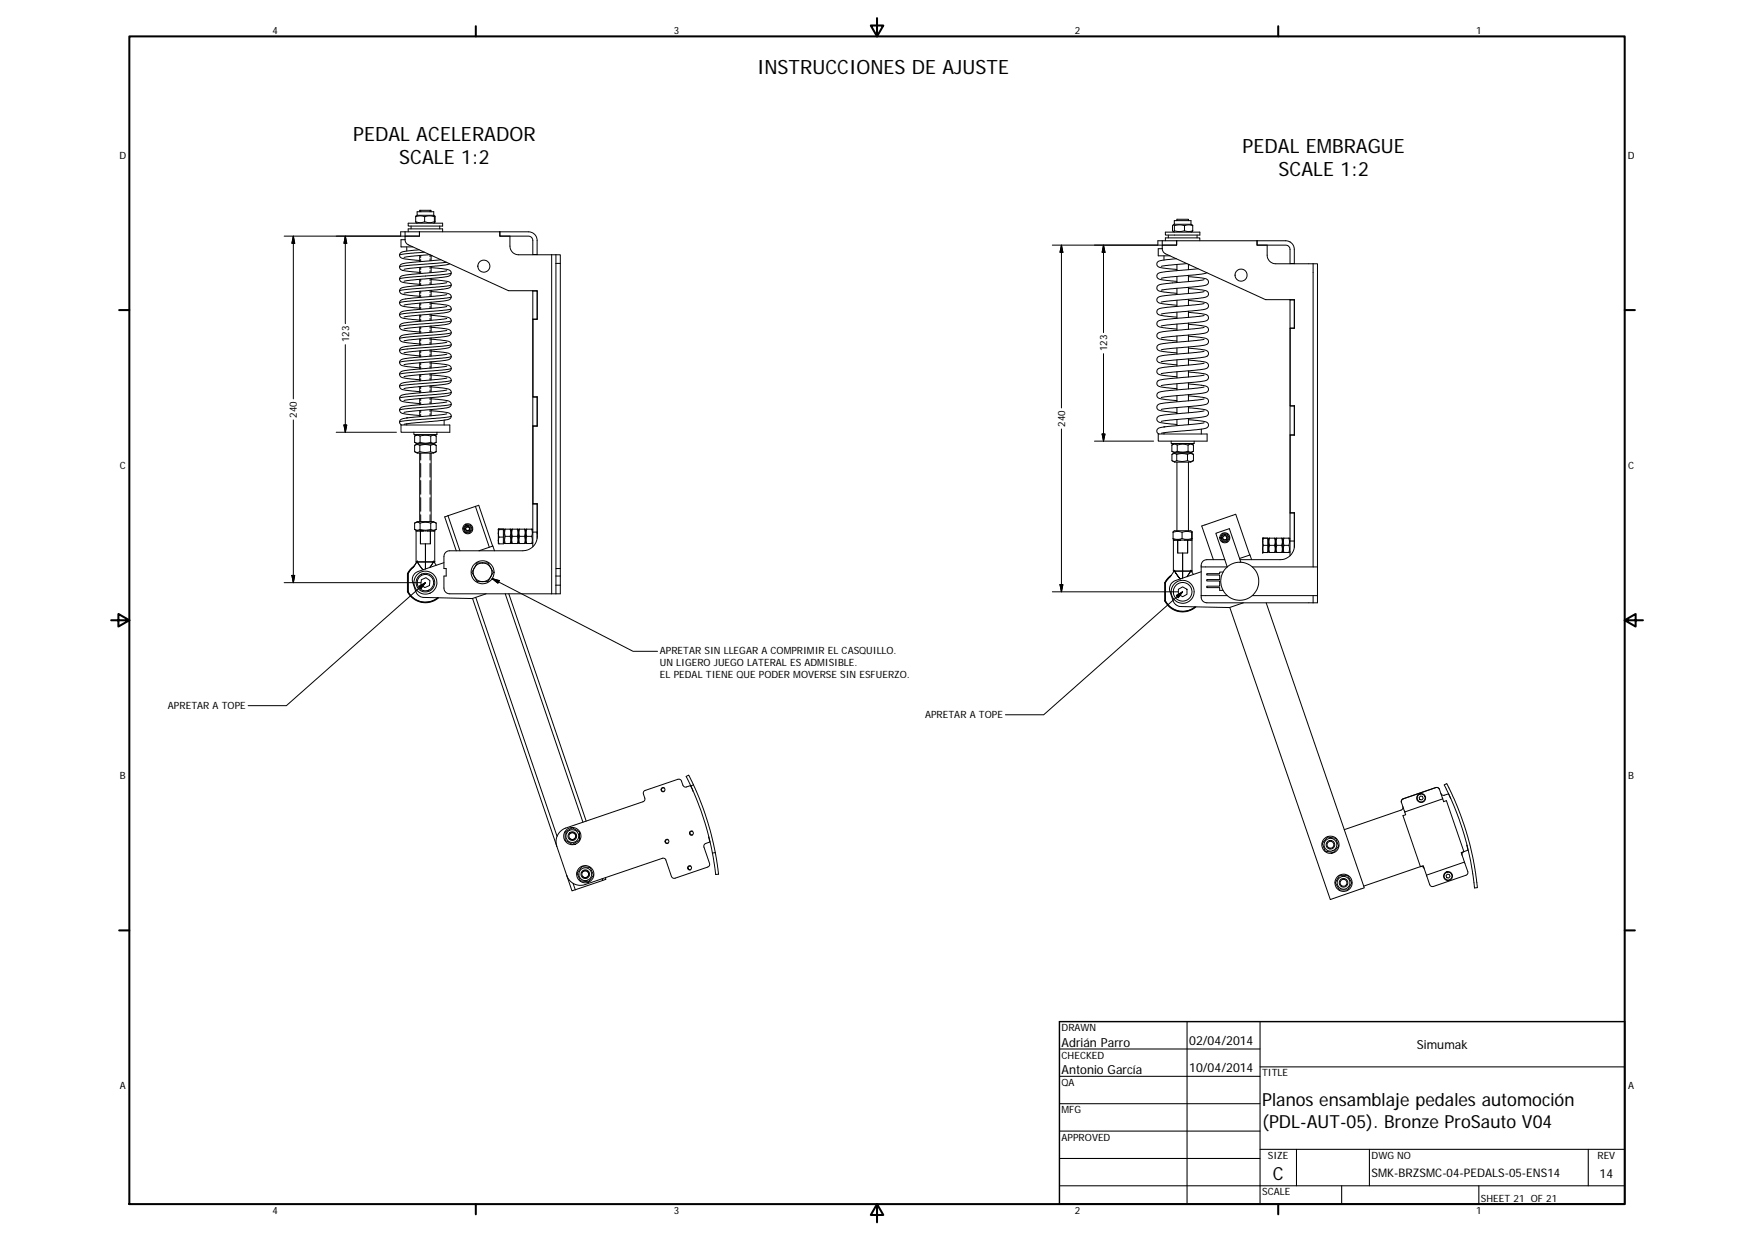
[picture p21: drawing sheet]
<svg xmlns="http://www.w3.org/2000/svg" width="594mm" height="420mm" viewBox="0 0 594 420" stroke-linecap="round" stroke-linejoin="round" font-family="sans-serif">
<defs><g id="words">
<g font-size="6.7">
<text x="256.4" y="25">INSTRUCCIONES DE AJUSTE</text>
<text x="119.6" y="47.6">PEDAL ACELERADOR</text>
<text x="420.8" y="51.7">PEDAL EMBRAGUE</text>
<text x="135.2" y="55.6">SCALE 1:2</text>
<text x="433" y="59.7">SCALE 1:2</text>
</g>
<g font-size="6.1">
<text x="427.5" y="374.4">Planos ensamblaje pedales automoción</text>
<text x="427.5" y="381.8">(PDL-AUT-05). Bronze ProSauto V04</text>
<text x="431.1" y="399.4">C</text>
</g>
<g font-size="4.2">
<text x="402.8" y="353.7">02/04/2014</text>
<text x="359.5" y="354.3">Adrián Parro</text>
<text x="479.9" y="355.1">Simumak</text>
<text x="359.5" y="363.6">Antonio García</text>
<text x="402.8" y="363">10/04/2014</text>
<text x="541.8" y="398.7">14</text>
</g>
<text font-size="4" x="464.5" y="398.5">SMK-BRZSMC-04-PEDALS-05-ENS14</text>
<g font-size="3.4">
<text x="92.3" y="11.3">4</text>
<text x="228.2" y="11.3">3</text>
<text x="364.1" y="11.3">2</text>
<text x="499.9" y="11.3">1</text>
<text x="40.4" y="53.7">D</text>
<text x="551.4" y="53.7">D</text>
<text x="118.2" y="115.9" transform="rotate(-90 118.2 115.9)">123</text>
<text x="375" y="119" transform="rotate(-90 375 119)">123</text>
<text x="100.6" y="141.4" transform="rotate(-90 100.6 141.4)">240</text>
<text x="360.7" y="144.5" transform="rotate(-90 360.7 144.5)">240</text>
<text x="40.6" y="158.7">C</text>
<text x="551.5" y="158.7">C</text>
<text x="223.5" y="221.4">APRETAR SIN LLEGAR A COMPRIMIR EL CASQUILLO.</text>
<text x="223.5" y="225.5">UN LIGERO JUEGO LATERAL ES ADMISIBLE.</text>
<text x="223.5" y="229.6">EL PEDAL TIENE QUE PODER MOVERSE SIN ESFUERZO.</text>
<text x="56.9" y="240.1">APRETAR A TOPE</text>
<text x="313.3" y="243.2">APRETAR A TOPE</text>
<text x="40.6" y="263.7">B</text>
<text x="551.5" y="263.7">B</text>
<text x="359.5" y="349.1">DRAWN</text>
<text x="359.5" y="358.4">CHECKED</text>
<text x="427.5" y="364.4">TITLE</text>
<text x="40.6" y="368.7">A</text>
<text x="359.5" y="367.7">QA</text>
<text x="551.5" y="368.7">A</text>
<text x="359.5" y="376.9">MFG</text>
<text x="359.5" y="386.2">APPROVED</text>
<text x="429.4" y="392.4">SIZE</text>
<text x="464.5" y="392.4">DWG NO</text>
<text x="541.1" y="392.3">REV</text>
<text x="427.5" y="404.7">SCALE</text>
<text x="501.6" y="406.8">SHEET 21 OF 21</text>
<text x="92.3" y="411.1">4</text>
<text x="228.2" y="411.1">3</text>
<text x="364.1" y="411.1">2</text>
<text x="499.9" y="411.1">1</text>
</g>
</g></defs>
<g fill="none" stroke="#000" stroke-width=".34">
<path d="M96.2 79.9h39.4M99.3 79.9v55.1M99.3 79.9l.5 2.5h-.9zM117 79.9v29.7M117 79.9l.4 2.5h-.9zM137.2 78.5h4.9l-.1 1.4h-4.8M137.2 78.5h-1.5v1.4h1.5M137.2 78.5v1.4M138.3 75.6h11.6v.9h-11.6zM138.3 78.5v-1h11.6v1M139.2 76.5v1M140.8 73.4v1.7"/>
<path d="M140.8 75.1l.5 .5M140.8 73.4l1.5-.3 1.5 .3M140.8 75.1l1.2 .3 1.8-.3M141.3 71.7h5.6v1.2h-5.6zM141.3 72.9l-.5 .5M142.1 71.7v-.5h3.9v.5M142.5 71.2v.2M142.5 71.5v.2M143.8 73.4l1.7-.3 1.6 .3M143.8 75.1l1.3 .3 2-.3M143.8 73.4v1.7M145.7 71.2v.2"/>
<path d="M145.7 71.5v.2M146.9 72.9l.3 .2M147.1 73.4v1.7M147.1 73.4l.1-.3 .1 2.3-.2-.3M147.2 75.4l-.3 .2M148.9 76.5v1M169.3 78.5h9.7a2.89 2.89 0 0 1 2.9 2.9v4.9M169.3 78.5v1.4h3.4v3.4a2.89 2.89 0 0 0 2.9 3h11.3M169.3 78.5h-27.2v1.4h-4.9v1.2M169.3 78.5v1.4h9.7a1.45 1.45 0 0 1 1.5 1.5v4.8M394.7 78.6h11.7v1h-11.7zM395.7 79.6v.9"/>
<path d="M397.4 78.4l.3 .2M397.7 75.9l-.3 .3M397.7 74.7h5.7v1.2h-5.7zM397.8 78.1l1.7 .3 1.7-.3M397.8 76.4v1.7M397.8 76.4l1.7-.3 1.7 .3M397.8 76.4l-.4-.3-.3 .3v1.7l.3 .3 .4-.3M398.6 74.7v-.5h3.9v.5M401.2 76.4v1.7M401.2 78.1l1.4 .3 1.4-.3M401.2 76.4l1.4-.3 1.4 .3M403.4 75.9l.6 .5"/>
<path d="M404 76.4v1.7M404 78.1l-.6 .5M405.4 79.6v.9M137.2 81.2h-1.4v2.4h4M137.2 81.1l.2 .9 .9 .9 33.8 15.5h9.9v9.7h-1.5v26.3h1.5v9.9h-1.5v26.2h1.5v11.1a4.9 4.9 0 0 1-4.9 4.9h-24.8a1.89 1.89 0 0 0-1.9 1.9v4.1h.7v2.5h-.7v4.1a1.94 1.94 0 0 0 1.9 1.9h34.6M137.8 83.6v1.4M142 84.6h-.7a10.6 10.6 0 0 0-5.8 1.2 1.3 1.3 0 0 0 .1 1.4 1.3 1.3 0 0 0 1.3 .4l5.2 .6M142.1 86.5v2.1M142.1 90.5v2.1M142.1 94.6v2.1M142.1 98.6v2.1M142.5 86.5v.7"/>
<path d="M142.5 87.9v.7M142.5 90.5v.7M142.5 91.9v.7M142.5 94.6v.7M142.5 95.9v.7M142.5 98.6v.7M142.5 100v.7M143.8 85.4l-6 .5-2.5 .5M145.6 86.2l-8.8 .9M145.7 86.3v.7M145.7 87.6v.7M145.7 90.3v.6"/>
<path d="M145.7 91.7v.6M145.7 94.3v.7M145.7 95.7v.7M145.7 98.3v.7M145.7 99.7v.7M146 98.7l2 .2a7.9 7.9 0 0 1 4.6 1 1.37 1.37 0 0 1-.2 1.5 1.37 1.37 0 0 1-1.4 .4l-14.2 1.5M146 90.6l2 .2a8.4 8.4 0 0 1 4.6 1 1.37 1.37 0 0 1-.2 1.5 1.37 1.37 0 0 1-1.4 .4l-14.2 1.5M146 94.6l2 .2a8.4 8.4 0 0 1 4.6 1.1 1.37 1.37 0 0 1-.2 1.4 1.37 1.37 0 0 1-1.4 .4l-14.2 1.6M146 86.6h.4M146 86.4v1.9M146 90.2v2.1M146 94.2v2.2"/>
<path d="M146 98.3v2.1M149.3 87.9l-9.8 .9a5.2 5.2 0 0 0-4.1 1.3 1.58 1.58 0 0 0 1.9 1.6l4.8 .5M151.2 88.8l-13.8 1.1-2.1 .5M151.3 99.8l-11.6 1.1a6 6 0 0 0-4.3 1.2 1.43 1.43 0 0 0 1.7 1.7l5 .6M151.3 95.7l-11.6 1.2a6.1 6.1 0 0 0-4.3 1.1 1.42 1.42 0 0 0 1.7 1.8l5 .5M151.3 91.7l-11.6 1.1a6.1 6.1 0 0 0-4.3 1.2 1.41 1.41 0 0 0 1.7 1.7l5 .6M152.3 89.3l-1.5 .4-14 1.5M152.8 92.4l-1.2 .4-13.7 1.1-2.6 .5M152.8 96.5l-2.5 .5-13.2 1.1-1.8 .4M180.5 98.4v9.7M180.5 98.5h1.4M181.9 86.2l-1.4 .1"/>
<path d="M181.9 98.4v9.7M186.9 86.3v114.7M186.9 86.3h1.4M188.3 86.3v2.9M188.3 89.2v103.3M188.3 86.3h1.5v2.9M188.3 89.2h1.5M189.8 89.2v108.9M356.4 83h35.7M359.5 83v55.1M359.5 83l.5 2.4h-1zM373.8 83l.5 2.4h-1z"/>
<path d="M373.8 83v29.6M393.7 81.5h-1.5v1.5h1.5M393.7 81.5v1.5M393.7 84.2h-1.4v2.4h4M393.7 84.2l.3 1.1 .8 .6 33.8 15.5 9.8 .1v9.6h-1.4v26.3h1.4v9.9h-1.4v26.3h1.4v11a4.8 4.8 0 0 1-4.8 4.9h-13.6M394.2 86.6v1.4M394.7 81.5v-1h11.7v1M398.5 87.6l-.7 .1a13.7 13.7 0 0 0-5.7 1 1.24 1.24 0 0 0 0 1.5 1.24 1.24 0 0 0 1.3 .5l5.2 .5M398.5 81.5v1.5h-4.8M398.6 81.5h-4.9M398.6 89.5v2.1M398.6 93.6v2.1"/>
<path d="M398.6 97.6v2.1M402 89.3l-8.7 .9M402.5 93.7l2 .1a8.4 8.4 0 0 1 4.6 1.1 1.37 1.37 0 0 1-.2 1.4 1.37 1.37 0 0 1-1.4 .5l-14.2 1.5M402.5 97.7l2 .2a8.4 8.4 0 0 1 4.6 1 1.37 1.37 0 0 1-.2 1.5 1.37 1.37 0 0 1-1.4 .4l-14.2 1.5M402.5 89.5v1.8M402.5 93.2v2.1M402.5 97.3v2.1M402.5 89.6h.4M405.8 91l-9.8 .9a6.2 6.2 0 0 0-4 1 1.48 1.48 0 0 0 1.8 1.9l4.8 .5M407.8 98.7l-11.1 1.2a8.2 8.2 0 0 0-4.7 1 1.37 1.37 0 0 0 .2 1.5 1.37 1.37 0 0 0 1.4 .4l5 .5M407.8 94.7l-11.1 1.1a8.8 8.8 0 0 0-4.7 1.1 1.36 1.36 0 0 0 .2 1.4 1.36 1.36 0 0 0 1.4 .5l5 .5M408.8 92.3l-1.9 .5-13.6 1.4"/>
<path d="M425.7 81.5h9.8a2.93 2.93 0 0 1 2.9 2.9v4.9M425.7 81.5h-27.1v1.5h-4.9v1.2M425.7 81.5v1.5h3.5v3.4a2.89 2.89 0 0 0 2.9 2.9h12.6M425.8 81.5v1.5h9.7a1.48 1.48 0 0 1 1.4 1.4v4.8M438.4 89.2l-1.5 .1M444.7 89.3h1.5v112.4M444.7 89.3v102.6M117 116.7v29.6M142.1 102.6v2.1M142.1 106.7v2.1M142.1 110.7v2.1M142.1 114.8v2"/>
<path d="M142.1 118.8v2.1M142.5 102.6v.7M142.5 104v.7M142.5 106.7v.6M142.5 108.1v.6M142.5 110.7v.7M142.5 112.1v.7M142.5 114.7v.7M142.5 116.1v.7M142.5 118.8v.7M145.7 102.4v.7M145.7 103.7v.8"/>
<path d="M145.7 106.4v.7M145.7 107.8v.7M145.7 110.4v.7M145.7 111.8v.7M145.7 114.4v.8M145.7 115.8v.8M145.7 118.5v.7M145.7 119.9v.7M146 102.7l2 .2a8.1 8.1 0 0 1 4.6 1 1.36 1.36 0 0 1-.2 1.5 1.36 1.36 0 0 1-1.4 .4l-14.2 1.5M146 106.8l2 .1a8.4 8.4 0 0 1 4.6 1.1 1.37 1.37 0 0 1-.2 1.4 1.37 1.37 0 0 1-1.4 .5l-14.2 1.5M146 110.8l2 .2a8.4 8.4 0 0 1 4.6 1 1.38 1.38 0 0 1-.2 1.5 1.38 1.38 0 0 1-1.4 .4l-14.2 1.5M146 114.8l2 .2a8.4 8.4 0 0 1 4.6 1.1 1.38 1.38 0 0 1-.2 1.4 1.38 1.38 0 0 1-1.4 .4l-14.2 1.5"/>
<path d="M146 118.9l2 .2a7.9 7.9 0 0 1 4.6 1 1.39 1.39 0 0 1-1.6 1.9l-14.2 1.5M146 102.3v2.1M146 106.4v2.1M146 110.4v2.1M146 114.4v2.1M146 118.5v2M151.3 119.9l-11.1 1.2a8.8 8.8 0 0 0-4.7 1 1.36 1.36 0 0 0 .2 1.4 1.36 1.36 0 0 0 1.4 .5l5 .5M151.3 111.8l-11.1 1.2a8.8 8.8 0 0 0-4.7 1 1.34 1.34 0 0 0 .2 1.5 1.34 1.34 0 0 0 1.4 .4l5 .6M151.3 115.9l-11.1 1.1a8.2 8.2 0 0 0-4.7 1 1.35 1.35 0 0 0 .2 1.5 1.35 1.35 0 0 0 1.4 .5l5 .5M151.3 107.8l-11.1 1.1a8.8 8.8 0 0 0-4.7 1.1 1.34 1.34 0 0 0 .2 1.4 1.34 1.34 0 0 0 1.4 .5l5 .5M151.3 103.8l-11.6 1.2a5.7 5.7 0 0 0-4.3 1.1 1.41 1.41 0 0 0 1.7 1.7l5 .6M152.8 104.5l-2.8 .6-12.4 1-2.3 .5"/>
<path d="M152.8 112.6l-2.2 .5-13 1.1-2.3 .4M152.8 108.6l-3.2 .6-12 .9-2.3 .5M152.8 100.5l-2.5 .5-12.4 1-2.6 .5M152.8 116.6l-2.8 .6-12.7 1-2 .5M180.5 108.1v26.3h1.4M180.5 108.1h1.4M373.8 119.7v29.7M398.6 101.7v2M398.6 105.7v2.1M398.6 109.7v2.1M398.6 113.8v2M398.6 117.8v2.1"/>
<path d="M402.5 101.7l2 .2a7.9 7.9 0 0 1 4.6 1.1 1.38 1.38 0 0 1-.2 1.4 1.38 1.38 0 0 1-1.4 .4l-14.2 1.5M402.5 105.8l2 .1a8.8 8.8 0 0 1 4.6 1.1 1.37 1.37 0 0 1-.2 1.4 1.37 1.37 0 0 1-1.4 .5l-14.2 1.5M402.5 109.8l2 .2a9 9 0 0 1 4.6 1 1.37 1.37 0 0 1-.2 1.5 1.37 1.37 0 0 1-1.4 .4l-14.2 1.5M402.5 113.8l2 .2a9 9 0 0 1 4.6 1 1.37 1.37 0 0 1-.2 1.5 1.37 1.37 0 0 1-1.4 .4l-14.2 1.5M402.5 117.9l2 .1a9 9 0 0 1 4.6 1.1 1.36 1.36 0 0 1-.2 1.4 1.36 1.36 0 0 1-1.4 .5l-14.2 1.5M402.5 101.3v2.1M402.5 105.4v2M402.5 109.4v2.1M402.5 113.4v2.1M402.5 117.5v2.1M407.8 102.8l-11.1 1.1a8.8 8.8 0 0 0-4.7 1 1.36 1.36 0 0 0 .2 1.5 1.36 1.36 0 0 0 1.4 .4l5 .6M407.8 106.8l-11.1 1.1a8.8 8.8 0 0 0-4.7 1.1 1.36 1.36 0 0 0 .2 1.4 1.36 1.36 0 0 0 1.4 .5l5 .5"/>
<path d="M407.8 114.9l-11.1 1.1a8.8 8.8 0 0 0-4.7 1.1 1.36 1.36 0 0 0 .2 1.4 1.36 1.36 0 0 0 1.4 .5l5 .5M407.8 118.9l-11.1 1.2a8.2 8.2 0 0 0-4.7 1 1.37 1.37 0 0 0 .2 1.5 1.37 1.37 0 0 0 1.4 .4l5 .5M407.8 110.8l-11.1 1.2a8.8 8.8 0 0 0-4.7 1 1.36 1.36 0 0 0 .2 1.5 1.36 1.36 0 0 0 1.4 .4l5 .5M436.9 101.6h1.5M436.9 101.5v9.6M436.9 111.1v26.4h1.5v9.7M438.4 101.5v9.6h-1.5M142.1 122.8v2.1M142.1 126.9v2.1M142.1 130.9v2.1M142.1 135v2M142.1 139v2.1"/>
<path d="M142.5 120.1v.8M142.5 122.8v.7M142.5 124.2v.7M142.5 126.8v.8M142.5 128.2v.7M142.5 130.9v.7M142.5 132.3v.7M142.5 134.9v.7M142.5 136.3v.7M142.5 138.9v.8M145.7 122.5v.8M145.7 123.9v.7"/>
<path d="M145.7 126.6v.7M145.7 128v.7M145.7 130.6v.7M145.7 132v.7M145.7 134.7v.6M145.7 136.1v.6M145.7 138.7v.7M146 122.9l2 .2a8.1 8.1 0 0 1 4.6 1 1.39 1.39 0 0 1-1.6 1.9l-14.2 1.5M146 127l2 .1a8.7 8.7 0 0 1 4.6 1 1.54 1.54 0 0 1-1.9 2l-13.9 1.5M146 131l2 .1a9 9 0 0 1 4.6 1.1 1.39 1.39 0 0 1-.2 1.4 1.39 1.39 0 0 1-1.4 .5l-14.2 1.5M146 135l2 .2a9 9 0 0 1 4.6 1 1.39 1.39 0 0 1-.2 1.5 1.39 1.39 0 0 1-1.4 .4l-14.2 1.5M146 139l2 .2a9 9 0 0 1 4.6 1.1 1.52 1.52 0 0 1-.3 1.5 1.52 1.52 0 0 1-1.6 .4l-13.9 1.5"/>
<path d="M146 122.5v2.1M146 126.6v2M146 130.6v2.1M146 134.6v2.1M146 138.7v2.1M151.3 132l-11.1 1.2a8.8 8.8 0 0 0-4.7 1 1.34 1.34 0 0 0 .2 1.5 1.34 1.34 0 0 0 1.4 .4l5 .5M151.3 136.1l-11.1 1.1a8.8 8.8 0 0 0-4.7 1 1.34 1.34 0 0 0 .2 1.5 1.34 1.34 0 0 0 1.4 .4l5 .6M151.3 128l-11.1 1.1a8.8 8.8 0 0 0-4.7 1.1 1.34 1.34 0 0 0 .2 1.4 1.34 1.34 0 0 0 1.4 .5l5 .5M151.3 124l-11.1 1.1a8.8 8.8 0 0 0-4.7 1 1.34 1.34 0 0 0 .2 1.5 1.34 1.34 0 0 0 1.4 .4l5 .6M152.8 128.8l-2 .4-13.2 1.1-2.3 .5M152.8 136.8l-2.2 .5-12.4 1-2.9 .6M152.8 132.8l-2.2 .5-13.3 1.1-2 .4"/>
<path d="M152.8 124.7l-2 .5-12.9 1-2.6 .5M152.8 120.7l-2 .4-12.9 1.1-2.6 .5M180.5 134.4v50.7M181.9 134.4v9.8M398.6 121.8v2.1M398.6 125.9v2.1M398.6 129.9v2.1M398.6 133.9v2.1M398.6 138v2.1M402.5 121.9l2 .2a8.1 8.1 0 0 1 4.6 1 1.36 1.36 0 0 1-.2 1.5 1.36 1.36 0 0 1-1.4 .4l-14.2 1.5M402.5 125.9l2 .2a8.1 8.1 0 0 1 4.6 1.1 1.35 1.35 0 0 1-.2 1.4 1.35 1.35 0 0 1-1.4 .4l-14.2 1.5M402.5 130l2 .2a8.4 8.4 0 0 1 4.6 1 1.36 1.36 0 0 1-.2 1.5 1.36 1.36 0 0 1-1.4 .4l-14.2 1.5"/>
<path d="M402.5 134l2 .2a8.4 8.4 0 0 1 4.6 1 1.36 1.36 0 0 1-.2 1.5 1.36 1.36 0 0 1-1.4 .4l-14.2 1.5M402.5 138l2 .2a8.4 8.4 0 0 1 4.6 1.1 1.36 1.36 0 0 1-.2 1.4 1.36 1.36 0 0 1-1.4 .5l-14.2 1.5M402.5 121.5v2.1M402.5 125.6v2M402.5 129.6v2.1M402.5 133.6v2.1M402.5 137.6v2.2M407.8 135.1l-11.6 1.1a6.1 6.1 0 0 0-4.3 1.2 1.43 1.43 0 0 0 1.7 1.7l5 .6M407.8 131l-11.6 1.2a6 6 0 0 0-4.3 1.2 1.42 1.42 0 0 0 1.7 1.7l5 .5M407.8 139.1l-9.2 1M407.8 127l-11.6 1.2a7.6 7.6 0 0 0-4.2 1 1.36 1.36 0 0 0 .2 1.4 1.36 1.36 0 0 0 1.4 .5l5 .5M407.8 123l-11.1 1.1a8.2 8.2 0 0 0-4.7 1 1.37 1.37 0 0 0 .2 1.5 1.37 1.37 0 0 0 1.4 .4l5 .6"/>
<path d="M436.9 137.5v50.7M99.3 142.2v55.1M113.9 146.3h20.4M116.5 143.9h.9l-.4 2.4zM135.8 143.9h16.6v2.4h-16.6zM137.8 141.5h.3M137.8 141.5h.1M137.8 143.5v.4M140.2 146.3v.8h7.8v-.8M140.4 149.7l.9 .4 1-.4M140.4 147.6v2.1M140.4 147.6l.9-.2 1 .2"/>
<path d="M140.4 149.7l.9 .6M140.4 152.9l.9 .3 .9-.3M141.3 150.3h5.5M141.3 147.1l-.9 .5M141.3 150.3l-.8 .4M142.1 153.4v23.2M142.2 152.9l1.8 .3 1.8-.3M142.2 150.8l-.9-.3-.9 .3v2.1M142.2 150.8v2.1M142.2 150.8l1.8-.3 1.8 .3M142.3 149.7l1.8 .4 1.8-.4M142.3 147.6v2.1"/>
<path d="M142.3 147.6l1.8-.2 1.8 .2M142.5 140.3v.8M142.5 153.4v2.4M142.5 156.9v4.6M145.7 140.1v.7M145.7 153.4v2.4M145.7 156.9v4.6M145.8 150.8v2.1M145.8 150.8l1-.3 .9 .3M145.8 152.9l1 .3 .9-.3M145.9 149.7l.9 .4 .9-.4M145.9 147.6v2.1"/>
<path d="M145.9 147.6l.9-.2 .9 .2M146 153.4v23.2M146.8 147.1l.9 .5M146.8 150.3l.9 .5M147.7 147.6v2.1M147.7 149.7l-.9 .6M147.7 150.8v2.1M147.7 152.9l-.9 .5h-5.5l-.8-.4M150.4 142.2v1.7M151.3 140.1l-12.6 1.3a3.6 3.6 0 0 0-3.4 1.3l.2 .7 .6 .5M152.8 140.9l-2.5 .5-12.1 .9-2.9 .6M180.5 144.2l1.4 .1"/>
<path d="M359.5 145.2v55.2M370.7 149.4h20M373.3 146.9h1l-.5 2.5zM392.3 146.9h16.5v2.5h-16.5zM394.2 144.5h.4M394.2 144.5v.1M394.2 146.5v.4M396.7 149.4v.8h7.7v-.8M396.9 152.8l.9 .3 .9-.3M396.9 150.7v2.1M396.9 150.7l.9-.3 .9 .3M396.9 152.8l.9 .5"/>
<path d="M397.8 153.3l-.8 .5M397.8 153.3h5.5M397.8 150.2l-.9 .5M398.6 155.9l1.8 .4 1.8-.4M398.6 153.8v2.1M398.6 153.8l1.8-.3 1.8 .3M398.6 153.8l-.9-.3-.8 .3v2.1l.8 .4 .9-.4M398.6 142v2.1M398.6 156.5v23.2M398.6 140.1l-2.4 .2a6.1 6.1 0 0 0-4.3 1.1 1.54 1.54 0 0 0 2 1.8l4.7 .5M398.7 152.8l1.9 .3 1.8-.3M398.7 150.7v2.1"/>
<path d="M398.7 150.7l1.9-.3 1.8 .3M402.2 153.8v2.1M402.2 153.8l1-.3 1 .3M402.2 155.9l1 .4 1-.4M402.4 152.8l.9 .3 .9-.3M402.4 150.7v2.1M402.5 142.1l2 .2a7.9 7.9 0 0 1 4.6 1 1.38 1.38 0 0 1-.2 1.5 1.38 1.38 0 0 1-1.4 .4l-14.2 1.5M402.5 141.7v2.1M402.5 156.5v23.2M403.3 153.3l.9 .5M403.3 150.2l.9 .5M404.2 153.8v2.1"/>
<path d="M404.2 155.9l-.9 .6h-5.5l-.8-.5M404.2 150.7l-.9-.3-.9 .3M404.2 150.7v2.1M404.2 152.8l-.9 .5M406.9 145.3v1.6M407.8 143.1l-12.9 1.4a3.8 3.8 0 0 0-3 1.1v.8l.6 .5M436.9 147.2l1.5 .1M140.4 177.1v2.1M140.4 177.1l.9-.5h5.5l.9 .5M140.4 179.2l.9 .5M140.4 179.2l.9 .3 1-.3M140.4 177.1l.9-.3 1 .3"/>
<path d="M140.9 179.7h1.5v4.4h1.7v6.1M140.9 179.7v10.5h.3M140.9 179.7h1.5v4.4M142.3 177.1v2.1M142.3 179.2l1.8 .3 1.8-.3M142.3 177.1l1.8-.3 1.8 .3M142.5 162.7v4.6M142.5 168.5v4.6M142.5 174.3v2.3M143.5 179.7h1.2M143.5 179.7h-1.1h1.1M144.7 179.7h1.1v4.4"/>
<path d="M144.7 179.7h2.5M145.7 162.7v4.6M145.7 168.5v4.6M145.7 174.3v2.3M145.9 177.1v2.1M145.9 179.2l.9 .3 .9-.3M145.9 177.1l.9-.3 .9 .3M147.2 179.7h-1.4v4.4h-1.7v6.1h2.7v-.2l.4 .2M147.2 179.7v10.5M147.7 177.1v2.1M147.7 179.2l-.9 .5M151.7 174.6l4.1 11.9"/>
<path d="M151.7 174.6l-1.1 .4 3.9 11.5M157.8 177.6h.2a1.43 1.43 0 0 1 1.8 1.8 1.43 1.43 0 0 1-2.5 .5v-.2a1.41 1.41 0 0 1 .5-2.1zM158.2 178.5a.57 .57 0 0 1 .8 .5 .57 .57 0 0 1-.8 .5M161 171.5l1.2-.4 4.7 13.8M161 171.4l4.7 13.9M161 171.4l-9.3 3.2M168.8 179.2l.2 .1M168.8 179.2v1.4M168.8 179.2h.1M168.8 179.2l1.7-.2v5.1h-1.5M169 179.3h1.5M169 179.3l-.2 1.3"/>
<path d="M170.5 179.5h.2M171.1 179.2h1.7M171.1 179.2l-.4 .3v4.2M171.1 179.2l-.2 .9 .2 1.5M172.8 179.2l.4 .3M172.8 179.2l.2 .9-.2 1.5M173.2 179.5v4.2M173.6 179.2h1.6M173.6 179.2l-.4 .3M173.6 179.2l-.3 1.2 .3 1.2M175.2 179.2l.4 .3M175.2 179.2l.2 1.2-.2 1.2"/>
<path d="M175.6 179.5v4.2M176 179.2h1.6M176 179.2l-.4 .3M176 179.2l-.2 1.2 .2 1.2M177.6 179.2l.4 .3M177.6 179.2l.3 .9-.3 1.5M178 179.5v4.2M178.4 179.2l-.4 .3M178.4 179.2l-.2 .9 .2 1.5M178.4 179.2h1.7M180.1 179.2l.4 .3M180.1 179.2l.2 .9-.2 1.5"/>
<path d="M180.5 170.6h1.4M181.9 170.5v11.8M403.7 179.9l-.4-.2h-1.9a6.9 6.9 0 0 0-4 .3l-.1 .2M436.9 173.7h1.5M438.4 173.6v11.7M96.2 197.3h46.3M98.9 194.8h.9l-.5 2.5zM140.3 191.6l-1.3 1.1-1 1.5h.2v6.1h-.2M141.9 198.5l2.2-1.2-1.5 1.9zM142.7 196.3l1.6-.7 1.3 1-.1 1.6-1.6 .7-1.3-.9zM144.1 190.2h-2.8v-.2l-1.3 2.1-2 2.1v6.1M144.1 197.3l-47.1 41.6h-13"/>
<path d="M144.1 190.2v2.4v-2.4h-2.8l2 2.7-1.5-1.8-.5-1.1-1.3 2.1-1.8 2.1v6.1a6.6 6.6 0 0 0 10.1 2.1 6.8 6.8 0 0 1-10.2-2.1h-.1M144.1 190.2h2.7l-1.2 1.9 1.2-2.1 1 1.4M147 190.2l.1 .3zM147 190.2h.2M147.2 190.2l-.1 .3M150.4 190.5l-8.8 3a2.88 2.88 0 0 0-1.8 3.7l1 3.1a2.9 2.9 0 0 0 2.8 2l16.3 .3 4.7-1.6M160.7 195.3l.4 .8a.95 .95 0 0 0 1.5 .8h.8M160.7 195.3a2.99 2.99 0 0 0 2.7 1.6M160.7 192.2a2.98 2.98 0 0 0 0 3.1M160.7 192.2l-.4 .8a.93 .93 0 0 0 0 1.6l.4 .7M162.2 186.5l4.7-1.6 .6 1.6M163.4 190.6a3.1 3.1 0 0 1 2.8 1.6"/>
<path d="M163.4 190.6h-.8a.95 .95 0 0 0-1.5 .8l-.4 .8M163.4 190.6h.9a.93 .93 0 0 1 1.4 .8l.5 .8M163.4 190.6a3.1 3.1 0 0 0-2.7 1.6M166.2 195.3l-.5 .8a.93 .93 0 0 1-1.4 .8h-.9M166.2 195.3a2.99 2.99 0 0 1-2.8 1.6M166.2 192.2l.4 .8a.93 .93 0 0 1 0 1.6l-.4 .7M166.2 192.2a3.1 3.1 0 0 1 0 3.1M166.7 195.9l47.7 24.6h8.3M166.7 195.9l2.4 .7-.5 .8zM168.8 180.6l.2 1.2M168.8 180.6v2.4M168.8 183v1l.2 .1"/>
<path d="M168.8 183l.2 1.1M169 181.8h1.5M169 181.8l-.2 1.2M170.5 183.7h.2M170.7 183.7l.4 .3M171.1 184h1.7M171.1 181.6h1.7M171.1 181.6l-.2 .9 .2 1.5M172.8 181.6l.2 .9-.2 1.5M173.2 183.7l.4 .3M173.2 183.7l-.4 .3M173.6 184h1.6"/>
<path d="M173.6 181.6h1.6M173.6 181.6l-.3 1.2 .3 1.2M175.2 181.6l.2 1.2-.2 1.2M175.6 183.7l-.4 .3M175.6 183.7l.4 .3M176 184h1.6M176 181.6h1.6M176 181.6l-.2 1.2 .2 1.2M177.6 181.6l.3 .9-.3 1.5M178 183.7l-.4 .3M178 183.7l.4 .3M178.4 181.6l-.2 .9 .2 1.5"/>
<path d="M178.4 184h1.7M178.4 181.6h1.7M180.1 181.6l.2 .9-.2 1.5M180.5 183.7l-.4 .3M181.9 180.4h.1M182 180.1h-1.5M182 180.4h.1M188.3 198.1v2.9M188.3 195v3.1M188.3 195h1.5M188.3 198.1h1.5M189.8 192.5h-1.5v2.5"/>
<path d="M189.8 198.1v2.9h-1.5M359 197.9h1l-.5 2.5zM396.5 195.2l-2 2.1v6.1M396.7 194.7l-1.2 1.2-1 1.4h.2v6.1h-.2M397.3 182.3l1.2 .3 1.9-.3M397.3 180.2v2.1M397.3 180.2l1.2-.3 1.9 .3M397.3 182.3l.5 .6M397.4 182.9h1.5v4.3M397.4 182.9v10.5l.4-.3v.3h2.8M397.4 182.9h1.5v4.3h1.7v6.2M399.1 199.5l1.5-.8 1.4 .8v1.7l-1.4 .8-1.5-.8z"/>
<path d="M399.9 182.9h1.3M399.9 182.9h-1h1M400.4 182.3l1.2 .3 2-.3M400.4 180.2v2.1M400.4 180.2l1.2-.3 2 .3M400.6 193.4h2.7l-1.2 1.8 1.2-2.1 .9 1.4M400.6 193.4v2.3v-2.3h-2.8l2 2.6-1.2-1.5-.8-1.4-1.3 2.1-1.5 1.6-.3 .5v6.1a6.6 6.6 0 0 0 10.1 2.1 6.9 6.9 0 0 1-10.3-2.1M401.2 182.9h1v4.3M401.2 182.9h2.5M403.5 193.4h.2M403.5 193.4l.1 .1zM403.6 180.2l.1-.3v2.7l-.1-.3"/>
<path d="M403.6 180.2v2.1M403.7 182.6l-.4 .3M403.7 182.9h-1.5v4.3h-1.6v6.2h2.7v-.3l.4 .3M403.7 182.9v10.5M403.7 193.4l-.1 .1M406.8 193.6l-8.7 3a2.97 2.97 0 0 0-1.8 3.7l1 3.1a2.86 2.86 0 0 0 2.7 2l16.4 .3 4.7-1.6M414.1 180.7h.2a1.44 1.44 0 0 1 2 1.6 1.44 1.44 0 0 1-2.4 .8l-.1-.2a1.46 1.46 0 0 1 .3-2.2zM414.2 193.7h-1.1v.5h-4.4v.5h4.4v1.5h-4.4v.5h4.4v1.8h-4.4v.4h4.4v1h1.1M414.8 189.5h-6a1.94 1.94 0 0 0-2 2v10.6a1.93 1.93 0 0 0 2 2h35.9M419.8 189.1l3.6-1.2 .5 1.6M420.3 190.4l-3.9-11.4-4.6 1.6 3.9 11.3h-8.9M423.3 187.9l-4.8-13.8-11.5 4 4 11.4"/>
<path d="M424.1 191.9h20.6M427.7 183.4l.2 1.2M427.7 183.4v2.5M427.7 185.9v1.1l.2 .1M427.7 185.9l.2 1.2M427.9 182.2h-.2v1.2M427.9 182.2l-.2 1.2M427.9 184.6l-.2 1.3M427.9 182.2h1.5v4.9h-1.5M427.9 184.6h1.5M429.4 182.5h.2M429.4 186.8h.2"/>
<path d="M429.6 182.5v4.3M429.6 186.8l.4 .2M430 182.2l-.4 .3M430 184.6l-.2 1.2 .2 1.2M430 182.2l-.2 1.2 .2 1.2M430 187h1.7M430 182.2h1.7M430 184.6h1.7M431.7 182.2l.3 .3M431.7 182.2l.2 1.2-.2 1.2M431.7 184.6l.2 1.2-.2 1.2M432 182.5v4.3"/>
<path d="M432 186.8l.4 .2M432 186.8l-.3 .2M432.4 182.2l-.2 1.2 .2 1.2M432.4 184.6l-.2 1.2 .2 1.2M432.4 187h1.7M432.4 182.2h1.7M432.4 184.6h1.7M432.4 182.2l-.4 .3M434.1 182.2l.4 .3M434.1 182.2l.2 1.2-.2 1.2M434.1 184.6l.2 1.2-.2 1.2M434.5 182.5v4.3"/>
<path d="M434.5 186.8l.4 .2M434.5 186.8l-.4 .2M434.9 182.2l-.4 .3M434.9 184.6l-.2 .9 .2 1.5M434.9 182.2l-.2 .9 .2 1.5M434.9 187h1.7M434.9 182.2h1.7M434.9 184.6h1.7M436.6 182.2l.3 .3M436.6 182.2l.1 .9-.1 1.5M436.6 184.6l.1 .9-.1 1.5M436.9 186.8l-.3 .2"/>
<path d="M436.9 183.2h1.5M444.7 191.9h1.5M138 200.3a6.8 6.8 0 0 0 10.6 2.1M160.1 202.6l31.9 93.9M161.1 202.2l27.6 80.9M171.1 201l26.3 77.4M172.3 201l26.2 77M186.9 201h1.4M356.4 200.4h42.6M394.5 203.4a6.8 6.8 0 0 0 10.6 2.1M398.4 201.6l2.2-1.2-1.5 2zM400.6 200.4l-47.1 41.6h-13"/>
<path d="M406.8 201.7h8.9M424.1 201.7h22.1M428.9 204.1l33.2 96.5-11.5 3.9-34.1-98.8M444.7 201.7v2.4M446.2 201.7v2.4h-1.5M225 266.7a.73 .73 0 0 0-1.1 .7 .73 .73 0 0 0 1.1 .6M234 266.1a99.4 99.4 0 0 1 7.3 22.7M234.6 267.5l-.7-1.5-2 .4-.5-.4-.8-1.9-1-.3-11.3 3.9-.4 .7 .5 2-.4 1-26.4 9a4.9 4.9 0 0 0-3 6.1M234.9 265.7l-1.6-3.3-.9 .5 1.6 3.2M234.9 265.7l-.9 .4M234.9 265.7a99.1 99.1 0 0 1 7.4 22.9M474.7 271.7l1.1 3.2"/>
<path d="M475.1 273.1v.6l-.4 .5-19.4 6.7M475.2 270.4a.99 .99 0 0 0-.5 1.3M475.2 270.5l-.5 .6v.6M480.9 268.7l.1 .2M481 268.7h-.1M481 268.7a1.51 1.51 0 0 1 1.8 1.8 1.51 1.51 0 0 1-2.3 .9 1.51 1.51 0 0 1 .1-2.6l.3-.1M481 268.7l.1 .1M481.1 269.5l.7 .1 .2 .7-.4 .5-.7-.1-.3-.6zM487.5 267.3l-.4-.6-.8-.1-11.1 3.8M487.5 267.3h.1M487.5 267.3l-.6-.6h-.6l-11.1 3.8M487.5 267.3l1.1 3.2"/>
<path d="M488 268.6l.8 .7 1.8-.5 .7 1.5M488.6 270.5l.1 .1a.6 .6 0 0 0 .3 .6 .6 .6 0 0 0 .7 0l.2-.1 5.9 17.2M488.6 270.5l-12.8 4.5a.6 .6 0 0 1 .2 .7 .6 .6 0 0 1-.6 .4l-.2 .1 5.9 17.2M489.2 265.7l.8-.4 .4 .7a96.6 96.6 0 0 1 10 34.5l-1 .1-.1-1.5a98.2 98.2 0 0 0-10.1-33.4zM491.3 270.3h.1M191.4 281.7l1.8-1.1a.91 .91 0 0 1 1.6 .2l.8 .5a.92 .92 0 0 1 .7 1.4v1a.89 .89 0 0 1-.9 1.3l-.9 .5a.72 .72 0 0 1-1.3 0l-1.1-.6a.93 .93 0 0 1-.7-1.5zM192 296.5l1.7 5.1 1.2-.4M192.9 282.4a1.17 1.17 0 0 1 1.7-.2 1.17 1.17 0 0 1 0 1.7 1.17 1.17 0 0 1-1.7-.1M194.1 299.1l.8 2.1M197.1 293.4l1.8 .2a1.7 1.7 0 0 1 1.7 1.7l.1 .3a.95 .95 0 0 1-.3 1.6l-1.1 1.4-2-.3a.94 .94 0 0 1-1.2-1.1l-.4-.9a.9 .9 0 0 1 .4-1.5zM197.3 295.3a1.16 1.16 0 0 1 1.7-.2 1.16 1.16 0 0 1 0 1.7 1.16 1.16 0 0 1-1.7-.1M203.9 297.5l.2 .6"/>
<path d="M204.1 298.1l-9.2 3.1M205.1 297.1l.1 .6-1.1 .4M226.3 284.2a.73 .73 0 0 0-1.1 .7 .73 .73 0 0 0 1.1 .6M234 293.2a.73 .73 0 0 0-1.1 .6 .73 .73 0 0 0 1.1 .6M234.6 281.4a.73 .73 0 0 0-1.1 .6 .73 .73 0 0 0 1.1 .7M240.1 283.4l.3 1.7-1.6 .6-.4 .7 1.9 5.9v.7l-.6 .6-11.5 3.8-.8-.7-1.9-5.7-1-.5-26.3 9a4.9 4.9 0 0 1-6.2-3M242.3 288.6l-1 .2M242.3 288.6l1.1 7.4-1 .1-1.1-7.3M449.6 283.4l2.1 .3a1.47 1.47 0 0 1 1.2 1.5l.2 .6a.92 .92 0 0 1-.4 1.5l-.4 .5a1.71 1.71 0 0 1-2.4 .6l-.3-.1a1.47 1.47 0 0 1-1.3-1.4l-.2-.7a.75 .75 0 0 1 .2-1.2zM453.7 296.4l2 .1a.91 .91 0 0 1 1.3 .9 1.82 1.82 0 0 1 .2 2.7l-.4 .6a.73 .73 0 0 1-1.1 .6h-1.3a1.42 1.42 0 0 1-1.5-1.2l-.3-.6a.72 .72 0 0 1 0-1.3zM481.1 293.4l.9-.3 1.1 3.2M481.1 293.4l-19.2 6.6"/>
<path d="M481.1 293.4h.7l.5 .6M490 295.2l.1 .1M490.2 296l.7 .1 .2 .6-.4 .6-.7-.1-.2-.7zM490.2 295.1l-.2 .1M490.2 295.1a1.52 1.52 0 0 1 1.5 2.1 1.52 1.52 0 0 1-2.6 .4 1.52 1.52 0 0 1 .9-2.4M490.2 295.1v.2M495.8 288.3l-.5 .4-.1 .9M495.8 288.3l-.9 .3 1.1 3.3M496 291.9l1.2 3.4-.2 .6-.5 .4-11.4 3.9-.9-.7-1.1-3.2M496 291.9l-12.9 4.4M496.9 286.2l.3 1.6-1.4 .5"/>
<circle cx="163.9" cy="90.1" r="2.04"/>
<circle cx="420.4" cy="93.2" r="2.05"/>
<circle cx="158.4" cy="179" r="1.7"/>
<circle cx="158.4" cy="179" r=".73"/>
<circle cx="158.4" cy="179" r="1.13"/>
<circle cx="144.1" cy="197.3" r="3.9"/>
<circle cx="144.1" cy="197.3" r="3.2"/>
<circle cx="144.1" cy="197.3" r="2.78"/>
<circle cx="163.4" cy="193.7" r="3.9"/>
<circle cx="414.8" cy="182.1" r="1.12"/>
<circle cx="414.8" cy="182.1" r="1.71"/>
<circle cx="414.8" cy="182.1" r=".73"/>
<circle cx="419.9" cy="196.8" r="6.4"/>
<circle cx="400.6" cy="200.4" r="3.9"/>
<circle cx="400.6" cy="200.4" r="3.2"/>
<circle cx="224.6" cy="267.4" r=".59"/>
<circle cx="481.3" cy="270.2" r="1.33"/>
<circle cx="193.8" cy="283.1" r="2.92"/>
<circle cx="193.8" cy="283.1" r="1.46"/>
<circle cx="193.8" cy="283.1" r="1.15"/>
<circle cx="193.9" cy="283.1" r="2.16"/>
<circle cx="198.2" cy="296" r="2.92"/>
<circle cx="198.2" cy="296" r="2.17"/>
<circle cx="198.2" cy="296" r="1.46"/>
<circle cx="198.2" cy="296" r="1.16"/>
<circle cx="226" cy="284.9" r=".59"/>
<circle cx="233.6" cy="293.8" r=".59"/>
<circle cx="234.3" cy="282.1" r=".61"/>
<circle cx="450.6" cy="286" r="1.45"/>
<circle cx="450.6" cy="286" r="2.16"/>
<circle cx="450.6" cy="286" r="2.91"/>
<circle cx="450.6" cy="286" r="1.16"/>
<circle cx="455" cy="298.9" r="2.92"/>
<circle cx="455" cy="298.9" r="1.47"/>
<circle cx="455.1" cy="298.9" r="2.16"/>
<circle cx="455.1" cy="298.9" r="1.16"/>
<circle cx="490.5" cy="296.6" r="1.34"/>
</g>
<g fill="#000">
<circle cx="427.7" cy="182.2" r=".16"/>
<circle cx="427.7" cy="187" r=".16"/>
<circle cx="234.6" cy="267.5" r=".16"/>
</g>
<g fill="none" stroke="#000" stroke-width=".69">
<path d="M43.8 12.3h506.5v395.4h-506.5zM161.2 8.9v3.4M297 6.1v6.2l-2.1-3.7h4.3l-2.2 3.7M432.9 8.9v3.4M40.4 105h3.4M550.3 105h3.4M37.6 210h6.2l-3.7-2.1v4.2l3.7-2.1M550.3 210l3.7 2.1v-4.2l-3.7 2.1h6.2M40.4 315h3.4M550.3 315h3.4M161.2 407.7v3.4M297 407.7l2.2 3.7h-4.3l2.1-3.7v6.1"/>
<path d="M432.9 407.7v3.4"/>
</g>
<g fill="none" stroke="#000" stroke-width=".36">
<path d="M358.8 355.2h68M402.1 345.9v61.8M426.8 345.9v61.8M358.8 364.4h68M358.8 373.7h68M426.8 361.2h123.5M358.8 382.9h68M358.8 392.2h68M426.8 389.1h123.5M439.1 389.1v12.4M463.8 389.1v12.4M537.9 389.1v12.4"/>
<path d="M358.8 401.5h191.5M454.4 401.5v6.2M500.9 401.5v6.2"/>
</g>
<path d="M358.8 345.9h191.5v61.8h-191.5z" fill="none" stroke="#000" stroke-width=".48"/>
<path d="M99.3 79.9l.5 2.5h-.9zM117 79.9l.4 2.5h-.9zM359.5 83l.5 2.4h-1zM373.8 83l.5 2.4h-1zM116.5 143.9h.9l-.4 2.4zM373.3 146.9h1l-.5 2.5zM98.9 194.8h.9l-.5 2.5zM141.9 198.5l2.2-1.2-1.5 1.9zM166.7 195.9l2.4 .7-.5 .8zM359 197.9h1l-.5 2.5zM398.4 201.6l2.2-1.2-1.5 2z" fill="#000" stroke="#000" stroke-width=".34"/>
<use href="#words"/>
</svg>
